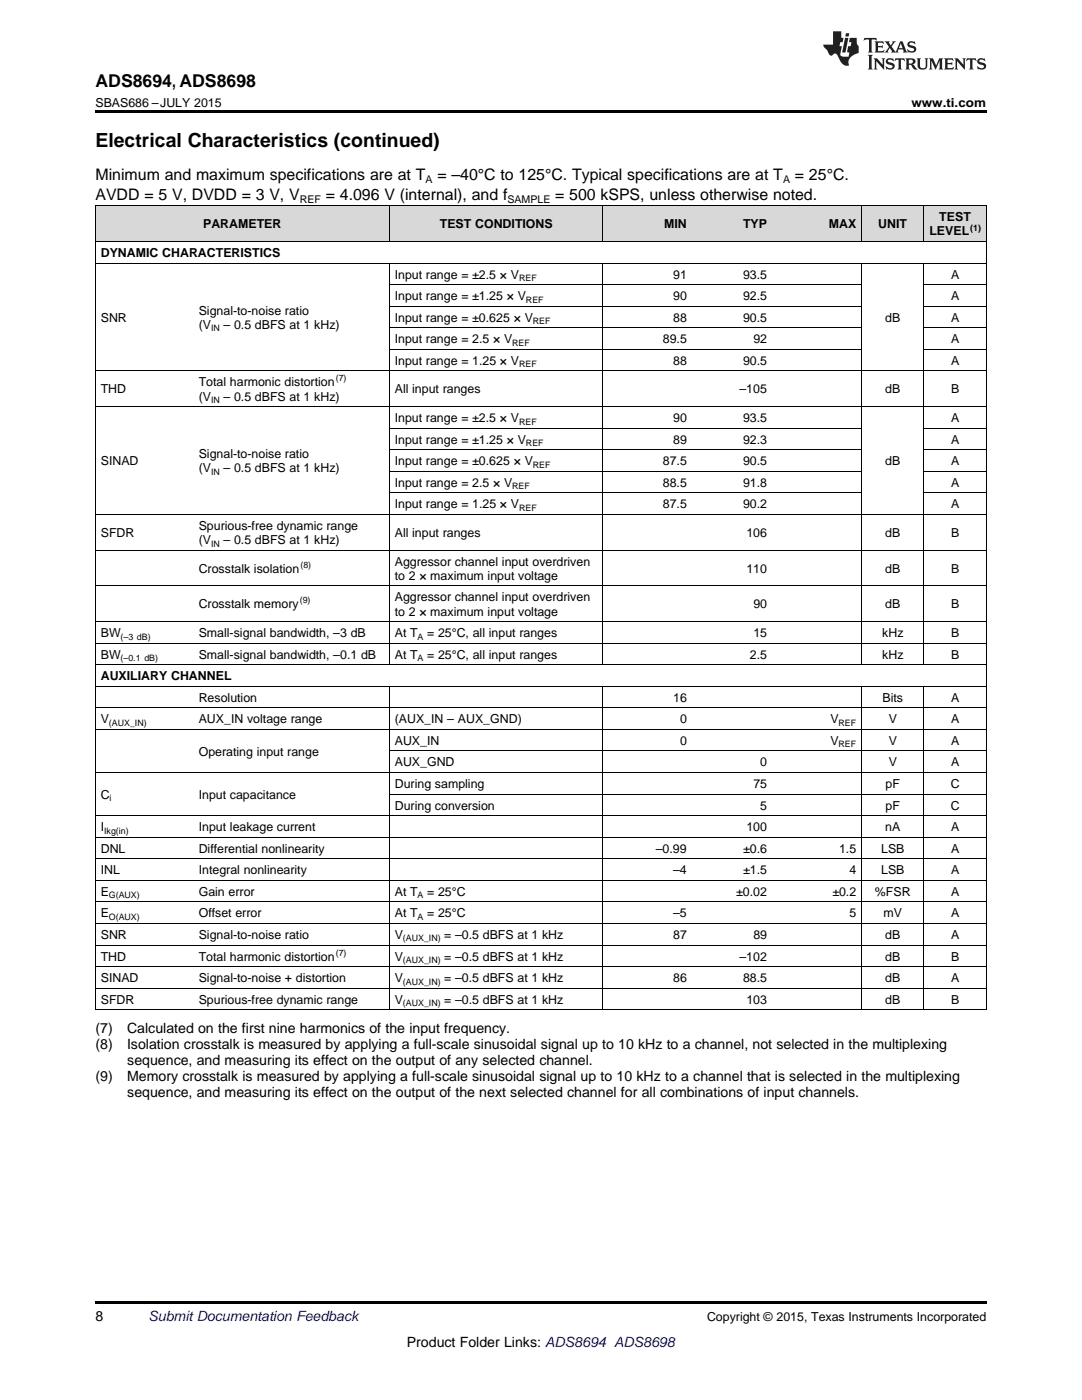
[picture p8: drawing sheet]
<svg xmlns="http://www.w3.org/2000/svg" width="216mm" height="279mm" viewBox="0 0 216 279" stroke-linecap="round" stroke-linejoin="round" font-family="sans-serif">
<defs><g id="words">
<text font-size="3.9" x="19" y="29.3">Electrical Characteristics (continued)</text>
<text font-size="3.5" x="19" y="17.3">ADS8694, ADS8698</text>
<g font-size="3.2">
<text x="19" y="36">Minimum and maximum specifications are at T</text>
<text x="87.3" y="36">= –40°C to 125°C. Typical specifications are at T</text>
<text x="158.6" y="36">= 25°C.</text>
<text x="19" y="39.9">AVDD = 5 V, DVDD = 3 V, V</text>
<text x="65" y="39.9">= 4.096 V (internal), and f</text>
<text x="110.8" y="39.9">= 500 kSPS, unless otherwise noted.</text>
</g>
<g font-size="2.8">
<text x="19" y="206.2">(7)</text>
<text x="19" y="209.3">(8)</text>
<text x="25.4" y="206.2">Calculated on the first nine harmonics of the input frequency.</text>
<text x="25.4" y="209.3">Isolation crosstalk is measured by applying a full-scale sinusoidal signal up to 10 kHz to a channel, not selected in the multiplexing</text>
<text x="19" y="215.7">(9)</text>
<text x="25.4" y="215.7">Memory crosstalk is measured by applying a full-scale sinusoidal signal up to 10 kHz to a channel that is selected in the multiplexing</text>
<text x="25.4" y="212.5">sequence, and measuring its effect on the output of any selected channel.</text>
<text x="25.4" y="218.9">sequence, and measuring its effect on the output of the next selected channel for all combinations of input channels.</text>
<text x="19" y="263.6">8</text>
<text x="81.2" y="268.9">Product Folder Links: ADS8694 ADS8698</text>
</g>
<text font-size="2.8" fill="#0000c8" x="29.6" y="263.6">Submit Documentation Feedback</text>
<g font-size="2.5">
<text x="19" y="21.4">SBAS686 –JULY 2015</text>
<text x="181.9" y="21.4">www.ti.com</text>
<text x="40.5" y="45.6">PARAMETER</text>
<text x="87.8" y="45.6">TEST CONDITIONS</text>
<text x="132.5" y="45.6">MIN</text>
<text x="148.3" y="45.6">TYP</text>
<text x="165.4" y="45.6">MAX</text>
<text x="175.3" y="45.6">UNIT</text>
<text x="185.5" y="47">LEVEL</text>
<text x="187.4" y="44.2">TEST</text>
<text x="20.1" y="51.3">DYNAMIC CHARACTERISTICS</text>
<text x="78.8" y="55.6">Input range = ±2.5 × V</text>
<text x="78.8" y="59.9">Input range = ±1.25 × V</text>
<text x="134.3" y="55.6">91</text>
<text x="134.3" y="59.9">90</text>
<text x="148.3" y="55.6">93.5</text>
<text x="148.3" y="59.9">92.5</text>
<text x="189.8" y="55.6">A</text>
<text x="189.8" y="59.9">A</text>
<text x="20.1" y="64.2">SNR</text>
<text x="39.7" y="62.8">Signal-to-noise ratio</text>
<text x="39.7" y="65.6">(V</text>
<text x="44.6" y="65.6">– 0.5 dBFS at 1 kHz)</text>
<text x="78.8" y="64.2">Input range = ±0.625 × V</text>
<text x="134.3" y="64.2">88</text>
<text x="148.3" y="64.2">90.5</text>
<text x="176.6" y="64.2">dB</text>
<text x="189.8" y="64.2">A</text>
<text x="78.8" y="68.5">Input range = 2.5 × V</text>
<text x="132.3" y="68.5">89.5</text>
<text x="150.3" y="68.5">92</text>
<text x="189.8" y="68.5">A</text>
<text x="39.7" y="77.1">Total harmonic distortion</text>
<text x="78.8" y="72.8">Input range = 1.25 × V</text>
<text x="134.3" y="72.8">88</text>
<text x="148.3" y="72.8">90.5</text>
<text x="189.8" y="72.8">A</text>
<text x="20.1" y="78.5">THD</text>
<text x="39.7" y="79.9">(V</text>
<text x="44.6" y="79.9">– 0.5 dBFS at 1 kHz)</text>
<text x="78.8" y="78.5">All input ranges</text>
<text x="147.6" y="78.5">–105</text>
<text x="176.6" y="78.5">dB</text>
<text x="189.8" y="78.5">B</text>
<text x="78.8" y="84.2">Input range = ±2.5 × V</text>
<text x="78.8" y="88.5">Input range = ±1.25 × V</text>
<text x="134.3" y="84.2">90</text>
<text x="134.3" y="88.5">89</text>
<text x="148.3" y="84.2">93.5</text>
<text x="148.3" y="88.5">92.3</text>
<text x="189.8" y="84.2">A</text>
<text x="189.8" y="88.5">A</text>
<text x="20.1" y="92.9">SINAD</text>
<text x="39.7" y="91.4">Signal-to-noise ratio</text>
<text x="39.7" y="94.3">(V</text>
<text x="44.6" y="94.3">– 0.5 dBFS at 1 kHz)</text>
<text x="78.8" y="92.9">Input range = ±0.625 × V</text>
<text x="132.3" y="92.9">87.5</text>
<text x="148.3" y="92.9">90.5</text>
<text x="176.6" y="92.9">dB</text>
<text x="189.8" y="92.9">A</text>
<text x="78.8" y="97.2">Input range = 2.5 × V</text>
<text x="78.8" y="101.5">Input range = 1.25 × V</text>
<text x="132.3" y="97.2">88.5</text>
<text x="132.3" y="101.5">87.5</text>
<text x="148.3" y="97.2">91.8</text>
<text x="148.3" y="101.5">90.2</text>
<text x="189.8" y="97.2">A</text>
<text x="189.8" y="101.5">A</text>
<text x="20.1" y="107.2">SFDR</text>
<text x="39.7" y="105.8">Spurious-free dynamic range</text>
<text x="78.8" y="107.2">All input ranges</text>
<text x="148.9" y="107.2">106</text>
<text x="176.6" y="107.2">dB</text>
<text x="189.8" y="107.2">B</text>
<text x="39.7" y="108.6">(V</text>
<text x="44.6" y="108.6">– 0.5 dBFS at 1 kHz)</text>
<text x="78.8" y="112.9">Aggressor channel input overdriven</text>
<text x="39.7" y="114.3">Crosstalk isolation</text>
<text x="78.8" y="115.7">to 2 × maximum input voltage</text>
<text x="148.9" y="114.3">110</text>
<text x="176.6" y="114.3">dB</text>
<text x="189.8" y="114.3">B</text>
<text x="39.7" y="121.4">Crosstalk memory</text>
<text x="78.8" y="120">Aggressor channel input overdriven</text>
<text x="78.8" y="122.8">to 2 × maximum input voltage</text>
<text x="150.3" y="121.4">90</text>
<text x="176.6" y="121.4">dB</text>
<text x="189.8" y="121.4">B</text>
<text x="20.1" y="127.1">BW</text>
<text x="20.1" y="131.4">BW</text>
<text x="39.7" y="127.1">Small-signal bandwidth, –3 dB</text>
<text x="39.7" y="131.4">Small-signal bandwidth, –0.1 dB</text>
<text x="78.8" y="127.1">At T</text>
<text x="78.8" y="131.4">At T</text>
<text x="85.2" y="127.1">= 25°C, all input ranges</text>
<text x="85.2" y="131.4">= 25°C, all input ranges</text>
<text x="149.6" y="131.4">2.5</text>
<text x="150.3" y="127.1">15</text>
<text x="176" y="127.1">kHz</text>
<text x="176" y="131.4">kHz</text>
<text x="189.8" y="127.1">B</text>
<text x="189.8" y="131.4">B</text>
<text x="20.1" y="135.7">AUXILIARY CHANNEL</text>
<text x="39.7" y="140.1">Resolution</text>
<text x="134.3" y="140.1">16</text>
<text x="176.1" y="140.1">Bits</text>
<text x="189.8" y="140.1">A</text>
<text x="20.1" y="144.4">V</text>
<text x="39.7" y="144.4">AUX_IN voltage range</text>
<text x="78.8" y="144.4">(AUX_IN – AUX_GND)</text>
<text x="78.8" y="148.7">AUX_IN</text>
<text x="135.7" y="144.4">0</text>
<text x="135.7" y="148.7">0</text>
<text x="165.7" y="144.4">V</text>
<text x="165.7" y="148.7">V</text>
<text x="177.3" y="144.4">V</text>
<text x="177.3" y="148.7">V</text>
<text x="189.8" y="144.4">A</text>
<text x="189.8" y="148.7">A</text>
<text x="39.7" y="150.8">Operating input range</text>
<text x="78.8" y="153">AUX_GND</text>
<text x="151.7" y="153">0</text>
<text x="177.3" y="153">V</text>
<text x="189.8" y="153">A</text>
<text x="20.1" y="159.4">C</text>
<text x="39.7" y="159.4">Input capacitance</text>
<text x="78.8" y="157.3">During sampling</text>
<text x="78.8" y="161.6">During conversion</text>
<text x="150.3" y="157.3">75</text>
<text x="151.7" y="161.6">5</text>
<text x="176.7" y="157.3">pF</text>
<text x="176.7" y="161.6">pF</text>
<text x="189.7" y="157.3">C</text>
<text x="189.7" y="161.6">C</text>
<text x="20.1" y="165.9">I</text>
<text x="39.7" y="165.9">Input leakage current</text>
<text x="148.9" y="165.9">100</text>
<text x="176.6" y="165.9">nA</text>
<text x="189.8" y="165.9">A</text>
<text x="20.1" y="170.2">DNL</text>
<text x="39.7" y="170.2">Differential nonlinearity</text>
<text x="130.9" y="170.2">–0.99</text>
<text x="148.3" y="170.2">±0.6</text>
<text x="167.4" y="170.2">1.5</text>
<text x="175.8" y="170.2">LSB</text>
<text x="189.8" y="170.2">A</text>
<text x="20.1" y="174.5">INL</text>
<text x="20.1" y="178.8">E</text>
<text x="39.7" y="174.5">Integral nonlinearity</text>
<text x="39.7" y="178.8">Gain error</text>
<text x="78.8" y="178.8">At T</text>
<text x="85.2" y="178.8">= 25°C</text>
<text x="134.3" y="174.5">–4</text>
<text x="146.9" y="178.8">±0.02</text>
<text x="148.3" y="174.5">±1.5</text>
<text x="166.1" y="178.8">±0.2</text>
<text x="169.5" y="174.5">4</text>
<text x="174.6" y="178.8">%FSR</text>
<text x="175.8" y="174.5">LSB</text>
<text x="189.8" y="174.5">A</text>
<text x="189.8" y="178.8">A</text>
<text x="20.1" y="183.1">E</text>
<text x="39.7" y="183.1">Offset error</text>
<text x="78.8" y="183.1">At T</text>
<text x="85.2" y="183.1">= 25°C</text>
<text x="134.3" y="183.1">–5</text>
<text x="169.5" y="183.1">5</text>
<text x="176.3" y="183.1">mV</text>
<text x="189.8" y="183.1">A</text>
<text x="20.1" y="187.4">SNR</text>
<text x="20.1" y="191.7">THD</text>
<text x="39.7" y="187.4">Signal-to-noise ratio</text>
<text x="39.7" y="191.7">Total harmonic distortion</text>
<text x="78.8" y="187.4">V</text>
<text x="78.8" y="191.7">V</text>
<text x="88.7" y="187.4">= –0.5 dBFS at 1 kHz</text>
<text x="88.7" y="191.7">= –0.5 dBFS at 1 kHz</text>
<text x="134.3" y="187.4">87</text>
<text x="147.6" y="191.7">–102</text>
<text x="150.3" y="187.4">89</text>
<text x="176.6" y="187.4">dB</text>
<text x="176.6" y="191.7">dB</text>
<text x="189.8" y="187.4">A</text>
<text x="189.8" y="191.7">B</text>
<text x="20.1" y="196">SINAD</text>
<text x="39.7" y="196">Signal-to-noise + distortion</text>
<text x="78.8" y="196">V</text>
<text x="88.7" y="196">= –0.5 dBFS at 1 kHz</text>
<text x="134.3" y="196">86</text>
<text x="148.3" y="196">88.5</text>
<text x="176.6" y="196">dB</text>
<text x="189.8" y="196">A</text>
<text x="20.1" y="200.3">SFDR</text>
<text x="39.7" y="200.3">Spurious-free dynamic range</text>
<text x="78.8" y="200.3">V</text>
<text x="88.7" y="200.3">= –0.5 dBFS at 1 kHz</text>
<text x="148.9" y="200.3">103</text>
<text x="176.6" y="200.3">dB</text>
<text x="189.8" y="200.3">B</text>
<text x="141.1" y="263.6">Copyright © 2015, Texas Instruments Incorporated</text>
</g>
<g font-size="2.1">
<text x="59.8" y="40.5">REF</text>
<text x="84.9" y="36.6">A</text>
<text x="101.2" y="40.5">SAMPLE</text>
<text x="156.2" y="36.6">A</text>
</g>
<g font-size="1.8">
<text x="193.6" y="46">(1)</text>
<text x="103.6" y="56.1">REF</text>
<text x="105" y="60.4">REF</text>
<text x="106.3" y="64.7">REF</text>
<text x="42.1" y="66.1">IN</text>
<text x="102.2" y="69">REF</text>
<text x="67" y="76.1">(7)</text>
<text x="103.6" y="73.3">REF</text>
<text x="42.1" y="80.4">IN</text>
<text x="103.6" y="84.7">REF</text>
<text x="105" y="89">REF</text>
<text x="42.1" y="94.8">IN</text>
<text x="106.3" y="93.3">REF</text>
<text x="102.2" y="97.6">REF</text>
<text x="103.6" y="102">REF</text>
<text x="42.1" y="109.1">IN</text>
<text x="59.9" y="113.3">(8)</text>
<text x="59.8" y="120.4">(9)</text>
<text x="24.1" y="127.6">(–3 dB)</text>
<text x="24.1" y="131.9">(–0.1 dB)</text>
<text x="83.3" y="127.6">A</text>
<text x="83.3" y="131.9">A</text>
<text x="21.7" y="144.9">(AUX_IN)</text>
<text x="167.3" y="144.9">REF</text>
<text x="167.3" y="149.2">REF</text>
<text x="21.9" y="159.9">i</text>
<text x="20.8" y="166.4">Ikg(in)</text>
<text x="21.7" y="179.3">G(AUX)</text>
<text x="83.3" y="179.3">A</text>
<text x="21.7" y="183.6">O(AUX)</text>
<text x="83.3" y="183.6">A</text>
<text x="67" y="190.7">(7)</text>
<text x="80.4" y="187.9">(AUX_IN)</text>
<text x="80.4" y="192.2">(AUX_IN)</text>
<text x="80.4" y="196.5">(AUX_IN)</text>
<text x="80.4" y="200.8">(AUX_IN)</text>
</g>
</g></defs>
<g fill="#d8d8d8">
<path d="M19 41.1h19.6v7.2h-19.6z"/>
<path d="M38.6 41.1h26.7v7.2h-26.7z"/>
<path d="M65.3 41.1h12.4v7.2h-12.4z"/>
<path d="M77.7 41.1h26.7v7.2h-26.7z"/>
<path d="M104.4 41.1h16v7.2h-16z"/>
<path d="M120.4 41.1h17.7v7.2h-17.7z"/>
<path d="M138.1 41.1h16.1v7.2h-16.1z"/>
<path d="M154.2 41.1h17.7v7.2h-17.7z"/>
<path d="M171.9 41.1h12.5v7.2h-12.5z"/>
<path d="M184.4 41.1h12.4v7.2h-12.4z"/>
</g>
<path d="M19 22h177.8v.5h-177.8zM19 259.7h177.8v.5h-177.8z" fill="#000"/>
<g fill="none" stroke="#000" stroke-width=".2">
<path d="M19 41.1h177.8v160.5M19 52.5h177.8M19 48.2h177.8M19.1 41.1v160.5M77.7 41.1v7.2M77.7 52.6v80.1M77.7 56.8h94.2M120.3 41.1v7.2M120.3 52.6v80.1M171.9 41.1v7.2M171.9 52.6v80.1M184.3 41.1v7.2"/>
<path d="M184.3 52.6v80.1M184.4 56.8h12.4M19 74h177.8M77.7 69.7h94.2M77.7 65.4h94.2M77.7 61.1h94.2M184.4 69.7h12.4M184.4 65.4h12.4M184.4 61.1h12.4M19 81.2h177.8M77.7 98.4h94.2M77.7 94.1h94.2"/>
<path d="M77.7 89.8h94.2M77.7 85.5h94.2M184.4 98.4h12.4M184.4 94.1h12.4M184.4 89.8h12.4M184.4 85.5h12.4M19 116.9h177.8M19 109.8h177.8M19 102.7h177.8M19 137h177.8M19 132.7h177.8M19 128.4h177.8"/>
<path d="M19 124.1h177.8M77.7 137v64.6M120.3 137v64.6M171.9 137v64.6M184.3 137v64.6M19 154.2h177.8M19 145.6h177.8M19 141.3h177.8M77.7 158.5h119.1M77.7 149.9h119.1M19 175.7h177.8M19 171.4h177.8"/>
<path d="M19 167.1h177.8M19 162.8h177.8M19 197.2h177.8M19 192.9h177.8M19 188.6h177.8M19 184.3h177.8M19 180h177.8M19 201.5h177.8"/>
</g>
<g fill="#231f20">
<path d="M172.5 7.6l-.1 .5 .4-.2h.6v.1v2.1l-.2 .4h.9l-.2-.4v-2.1l.1-.1h.5l.5 .2-.2-.5zM174.5 8.3l.2 .3v1.5l-.2 .4h1.8l.2-.6a1.04 1.04 0 0 1-1.3 .2v-.7h.6l.3 .2v-.6l-.3 .2h-.6v-.6l.8-.1 .4 .3-.2-.5zM176.5 8.3l.9 1.1-.9 1.1h.8l-.2-.2 .4-.7 .5 .7-.2 .2h1.5l-.2-.2 .2-.4h.9l.1 .4-.2 .2h1l-.3-.3-.7-1.9h-.5l-.9 2-.8-1 .9-1h-.8l.1 .3-.4 .5-.3-.6 .1-.2zM179.7 8.6l.4 1h-.7zM181.3 8.4a.63 .63 0 0 0-.2 .7 .63 .63 0 0 0 .6 .4l.6 .2 .1 .2a.75 .75 0 0 1-.7 .4 .75 .75 0 0 1-.6-.5l.1 .7 .1-.1a1.11 1.11 0 0 0 1.5-.6 1.13 1.13 0 0 0-1.2-.8l-.1-.4a1.04 1.04 0 0 1 1.2 .2l-.2-.5-.2 .1-.4-.2zM173.2 10.9l.2 .4v2.2l-.2 .4h1l-.3-.4v-2.2l.3-.4zM174.3 11.6l.3 .4v1.5l-.3 .4h.8l-.2-.4v-1.3l1.5 1.7v-1.9l.2-.4h-.7l.2 .4v.9l-1.1-1.3zM177 11.8a.62 .62 0 0 0-.2 .7 .62 .62 0 0 0 .6 .4l.6 .1 .1 .3a.76 .76 0 0 1-.7 .3 .76 .76 0 0 1-.7-.4l.2 .7 .1-.1a1.11 1.11 0 0 0 1.5-.6 1.13 1.13 0 0 0-1.2-.8l-.1-.4a1.04 1.04 0 0 1 1.2 .2l-.2-.6-.2 .1-.5-.1zM178.7 11.6l-.2 .6a.61 .61 0 0 1 .8-.3v1.6l-.2 .4h.9l-.2-.4v-1.6a.63 .63 0 0 1 .7 .3l-.1-.6zM180.6 11.6l.3 .4v1.5l-.3 .4h1l-.2-.2-.1-.8 .6 .2a.76 .76 0 0 0 1.2 .7l-1-1a.58 .58 0 0 0 .6-.5 .58 .58 0 0 0-.5-.6zM181.4 11.9h.1a.45 .45 0 0 1 .5 .1 .45 .45 0 0 1 .1 .5l-.8 .2zM182.9 11.6l.2 .2a2.17 2.17 0 0 0 .3 1.9 .99 .99 0 0 0 1.6-.6v-1.1l.2-.4h-.7l.2 .2a1.92 1.92 0 0 1-.2 1.8 .6 .6 0 0 1-.9-.5v-1.1l.2-.4zM185.4 11.6l.2 .4v1.5l-.2 .4h.7l-.2-.4v-1.4l.8 1.8 .8-1.8v1.4l-.2 .4h.9l-.2-.4v-1.5l.2-.4h-.8l-.6 1.5-.6-1.5zM188.4 11.6l.2 .4v1.5l-.2 .4h1.8l.1-.6a1.04 1.04 0 0 1-1.2 .1v-.6h.5l.4 .2v-.6l-.4 .2h-.5v-.7h.8l.3 .3-.1-.6zM190.5 11.6l.2 .4v1.5l-.2 .4h.7l-.2-.4v-1.3l1.5 1.7v-1.9l.2-.4h-.7l.2 .4v.9l-1.1-1.3zM192.9 11.6l-.1 .6a.61 .61 0 0 1 .7-.3l.1 1.6-.3 .4h1l-.3-.4 .1-1.6a.63 .63 0 0 1 .7 .3l-.1-.6zM195.2 11.8a.62 .62 0 0 0-.2 .7 .62 .62 0 0 0 .6 .4l.6 .1 .1 .3a.76 .76 0 0 1-.7 .3 .76 .76 0 0 1-.6-.4l.1 .7 .1-.1a1.11 1.11 0 0 0 1.6-.6 1.13 1.13 0 0 0-1.3-.8l-.1-.4a1.04 1.04 0 0 1 1.2 .2l-.1-.6-.2 .1-.5-.1z"/>
<path d="M166.2 6.3v2.6h-1.9v.4l.8 .9a.91 .91 0 0 0 1 .8 .56 .56 0 0 1 .5-.3 .56 .56 0 0 1 .5 .3l.4 .8a1.53 1.53 0 0 0 1.9 1.2 1.54 1.54 0 0 1 1-2.1l.9-.3v-1.4a1.52 1.52 0 0 1-.4-1.6h-1.3l-.2 .8h.5l-.2 .8h-.5l-.1 1v.2l.4 .1-.2 .8a1.93 1.93 0 0 1-1.6-.3l.3-1.8h-.5l.2-.8h.4l.2-.8h-.4v-1.3zM168.6 7.6l-.6 2.9h.7l.6-2.9zM168.8 6.6l-.1 .7h.6l.2-.7z"/>
</g>
<use href="#words"/>
</svg>
